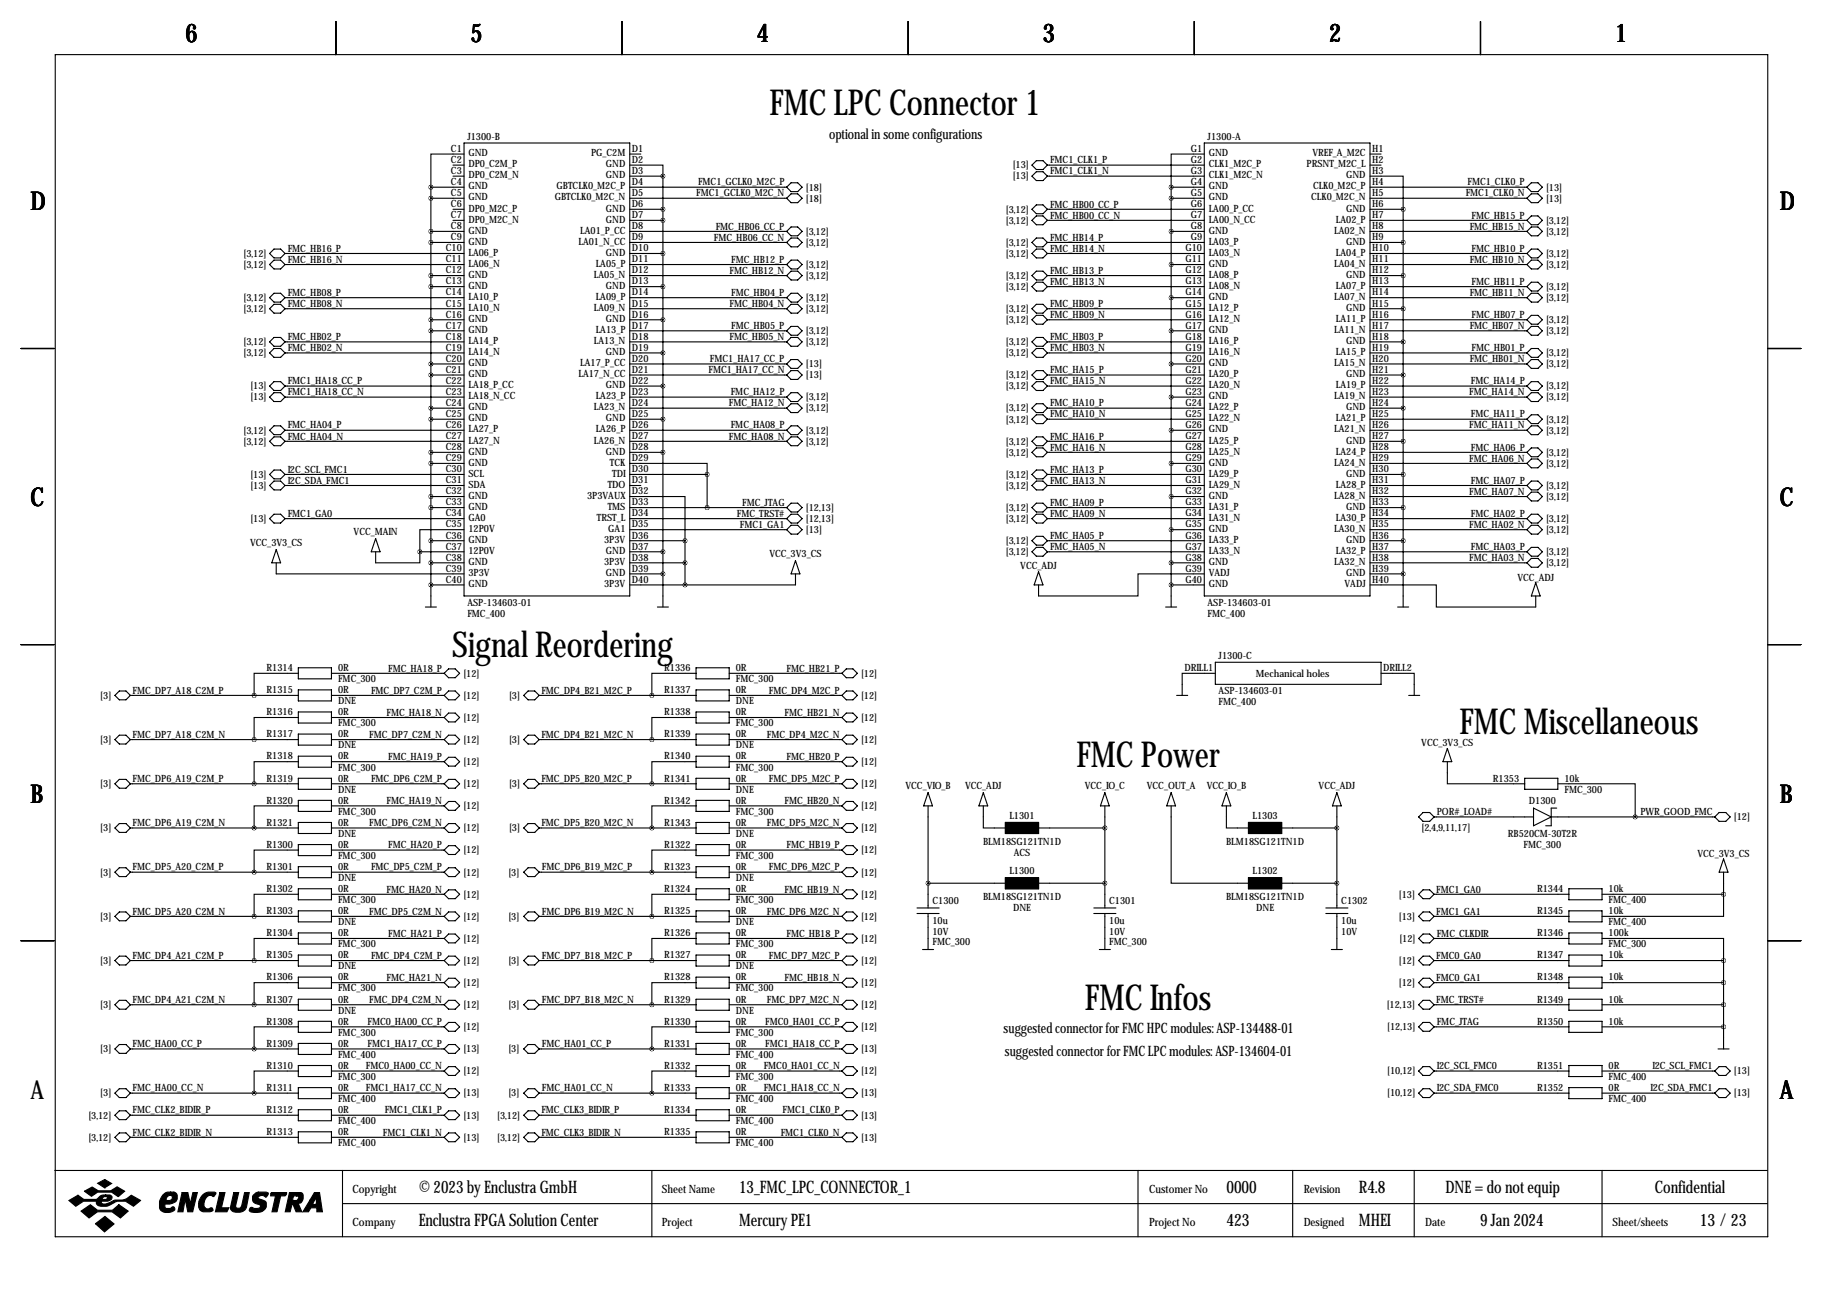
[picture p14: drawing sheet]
<svg xmlns="http://www.w3.org/2000/svg" width="419mm" height="297mm" viewBox="0 0 419 297" stroke-linecap="round" stroke-linejoin="round" font-family="sans-serif">
<defs><g id="words">
<g font-size="8.2">
<text x="176.9" y="26.5">FMC LPC Connector 1</text>
<text x="103.9" y="151">Signal Reordering</text>
<text x="335.5" y="168.8">FMC Miscellaneous</text>
<text x="247.4" y="176.4">FMC Power</text>
<text x="249.4" y="232.3">FMC Infos</text>
</g>
<g font-size="5.9">
<text x="42.7" y="9.8">6</text>
<text x="108.2" y="9.8">5</text>
<text x="174" y="9.8">4</text>
<text x="239.8" y="9.8">3</text>
<text x="305.6" y="9.8">2</text>
<text x="371.3" y="9.8">1</text>
<text x="7" y="48.4">D</text>
<text x="409.2" y="48.4">D</text>
<text x="7" y="116.4">C</text>
<text x="409.2" y="116.4">C</text>
<text x="7" y="184.5">B</text>
<text x="409.2" y="184.5">B</text>
<text x="7" y="252.6">A</text>
<text x="409.2" y="252.6">A</text>
</g>
<g font-size="4">
<text x="96.3" y="274.2">© 2023 by Enclustra GmbH</text>
<text x="169.9" y="274.2">13_FMC_LPC_CONNECTOR_1</text>
<text x="281.9" y="274.2">0000</text>
<text x="312.4" y="274.2">R4.8</text>
<text x="332.3" y="274.2">DNE = do not equip</text>
<text x="380.4" y="274.2">Confidential</text>
<text x="96.3" y="281.8">Enclustra FPGA Solution Center</text>
<text x="169.9" y="281.8">Mercury PE1</text>
<text x="281.9" y="281.8">423</text>
<text x="312.4" y="281.8">MHEI</text>
<text x="340.3" y="281.8">9 Jan 2024</text>
<text x="390.8" y="281.8">13 /23</text>
</g>
<g font-size="3.3">
<text x="190.6" y="31.9">optional in some configurations</text>
<text x="230.7" y="237.6">suggested connector for FMC HPC modules: ASP-134488-01</text>
<text x="231" y="242.7">suggested connector for FMC LPC modules: ASP-134604-01</text>
</g>
<g font-size="2.6">
<text x="81" y="274.2">Copyright</text>
<text x="152.1" y="274.2">Sheet Name</text>
<text x="264.2" y="274.2">Customer No</text>
<text x="299.7" y="274.2">Revision</text>
<text x="81" y="281.8">Company</text>
<text x="152.1" y="281.8">Project</text>
<text x="264.2" y="281.8">Project No</text>
<text x="299.7" y="281.8">Designed</text>
<text x="327.7" y="281.8">Date</text>
<text x="370.7" y="281.8">Sheet/sheets</text>
</g>
<g font-size="2.3">
<text x="103.7" y="34.9">C1</text>
<text x="107.4" y="32.1">J1300-B</text>
<text x="107.7" y="35.9">GND</text>
<text x="135.9" y="35.9">PG_C2M</text>
<text x="145.3" y="34.9">D1</text>
<text x="273.8" y="34.9">G1</text>
<text x="277.6" y="32.1">J1300-A</text>
<text x="277.9" y="35.9">GND</text>
<text x="301.7" y="35.9">VREF_A_M2C</text>
<text x="315.5" y="34.9">H1</text>
<text x="103.7" y="37.5">C2</text>
<text x="103.7" y="40">C3</text>
<text x="107.7" y="38.5">DP0_C2M_P</text>
<text x="107.7" y="41">DP0_C2M_N</text>
<text x="139.3" y="38.5">GND</text>
<text x="139.3" y="41">GND</text>
<text x="145.3" y="37.5">D2</text>
<text x="145.3" y="40">D3</text>
<text x="232.8" y="38.7">[13]</text>
<text x="232.8" y="41.3">[13]</text>
<text x="241.4" y="37.6">FMC1_CLK1_P</text>
<text x="241.4" y="40.1">FMC1_CLK1_N</text>
<text x="273.8" y="37.5">G2</text>
<text x="273.8" y="40">G3</text>
<text x="277.9" y="38.5">CLK1_M2C_P</text>
<text x="277.9" y="41">CLK1_M2C_N</text>
<text x="300.4" y="38.5">PRSNT_M2C_L</text>
<text x="309.5" y="41">GND</text>
<text x="315.5" y="37.5">H2</text>
<text x="315.5" y="40">H3</text>
<text x="103.7" y="42.5">C4</text>
<text x="103.7" y="45.1">C5</text>
<text x="103.7" y="47.6">C6</text>
<text x="107.7" y="43.6">GND</text>
<text x="107.7" y="46.1">GND</text>
<text x="127.6" y="46.1">GBTCLK0_M2C_N</text>
<text x="128" y="43.6">GBTCLK0_M2C_P</text>
<text x="145.3" y="42.5">D4</text>
<text x="145.3" y="45.1">D5</text>
<text x="145.3" y="47.6">D6</text>
<text x="160.1" y="45.2">FMC1_GCLK0_M2C_N</text>
<text x="160.5" y="42.6">FMC1_GCLK0_M2C_P</text>
<text x="185.3" y="43.8">[18]</text>
<text x="185.3" y="46.3">[18]</text>
<text x="241.4" y="47.7">FMC_HB00_CC_P</text>
<text x="273.8" y="42.5">G4</text>
<text x="273.8" y="45.1">G5</text>
<text x="273.8" y="47.6">G6</text>
<text x="277.9" y="43.6">GND</text>
<text x="277.9" y="46.1">GND</text>
<text x="301.4" y="46.1">CLK0_M2C_N</text>
<text x="301.9" y="43.6">CLK0_M2C_P</text>
<text x="315.5" y="42.5">H4</text>
<text x="315.5" y="45.1">H5</text>
<text x="315.5" y="47.6">H6</text>
<text x="337" y="45.2">FMC1_CLK0_N</text>
<text x="337.4" y="42.6">FMC1_CLK0_P</text>
<text x="355.4" y="43.8">[13]</text>
<text x="355.4" y="46.3">[13]</text>
<text x="103.7" y="50.2">C7</text>
<text x="103.7" y="52.7">C8</text>
<text x="107.7" y="48.6">DP0_M2C_P</text>
<text x="107.7" y="51.2">DP0_M2C_N</text>
<text x="107.7" y="53.7">GND</text>
<text x="133.4" y="53.7">LA01_P_CC</text>
<text x="139.3" y="48.6">GND</text>
<text x="139.3" y="51.2">GND</text>
<text x="145.3" y="50.2">D7</text>
<text x="145.3" y="52.7">D8</text>
<text x="164.5" y="52.8">FMC_HB06_CC_P</text>
<text x="185.3" y="54">[3,12]</text>
<text x="231.2" y="48.9">[3,12]</text>
<text x="231.2" y="51.4">[3,12]</text>
<text x="241.4" y="50.3">FMC_HB00_CC_N</text>
<text x="273.8" y="50.2">G7</text>
<text x="273.8" y="52.7">G8</text>
<text x="277.9" y="48.6">LA00_P_CC</text>
<text x="277.9" y="51.2">LA00_N_CC</text>
<text x="277.9" y="53.7">GND</text>
<text x="306.7" y="53.7">LA02_N</text>
<text x="307.1" y="51.2">LA02_P</text>
<text x="309.5" y="48.6">GND</text>
<text x="315.5" y="50.2">H7</text>
<text x="315.5" y="52.7">H8</text>
<text x="337.9" y="52.8">FMC_HB15_N</text>
<text x="338.3" y="50.3">FMC_HB15_P</text>
<text x="355.4" y="51.4">[3,12]</text>
<text x="355.4" y="54">[3,12]</text>
<text x="56" y="59">[3,12]</text>
<text x="66.1" y="57.9">FMC_HB16_P</text>
<text x="102.5" y="57.8">C10</text>
<text x="103.7" y="55.2">C9</text>
<text x="107.7" y="56.3">GND</text>
<text x="107.7" y="58.8">LA06_P</text>
<text x="133" y="56.3">LA01_N_CC</text>
<text x="139.3" y="58.8">GND</text>
<text x="145.3" y="55.2">D9</text>
<text x="145.3" y="57.8">D10</text>
<text x="164.1" y="55.3">FMC_HB06_CC_N</text>
<text x="185.3" y="56.5">[3,12]</text>
<text x="231.2" y="56.5">[3,12]</text>
<text x="231.2" y="59">[3,12]</text>
<text x="241.4" y="55.3">FMC_HB14_P</text>
<text x="241.4" y="57.9">FMC_HB14_N</text>
<text x="272.5" y="57.8">G10</text>
<text x="273.8" y="55.2">G9</text>
<text x="277.9" y="56.3">LA03_P</text>
<text x="277.9" y="58.8">LA03_N</text>
<text x="307.1" y="58.8">LA04_P</text>
<text x="309.5" y="56.3">GND</text>
<text x="315.5" y="55.2">H9</text>
<text x="315.5" y="57.8">H10</text>
<text x="338.3" y="57.9">FMC_HB10_P</text>
<text x="355.4" y="59">[3,12]</text>
<text x="56" y="61.6">[3,12]</text>
<text x="66.1" y="60.4">FMC_HB16_N</text>
<text x="102.5" y="60.3">C11</text>
<text x="102.5" y="62.9">C12</text>
<text x="102.5" y="65.4">C13</text>
<text x="107.7" y="61.3">LA06_N</text>
<text x="107.7" y="63.9">GND</text>
<text x="136.6" y="63.9">LA05_N</text>
<text x="137" y="61.3">LA05_P</text>
<text x="145.3" y="60.3">D11</text>
<text x="145.3" y="62.9">D12</text>
<text x="145.3" y="65.4">D13</text>
<text x="167.7" y="63">FMC_HB12_N</text>
<text x="168.1" y="60.4">FMC_HB12_P</text>
<text x="185.3" y="61.6">[3,12]</text>
<text x="185.3" y="64.1">[3,12]</text>
<text x="231.2" y="64.1">[3,12]</text>
<text x="241.4" y="63">FMC_HB13_P</text>
<text x="241.4" y="65.5">FMC_HB13_N</text>
<text x="272.5" y="60.3">G11</text>
<text x="272.5" y="62.9">G12</text>
<text x="272.5" y="65.4">G13</text>
<text x="277.9" y="61.3">GND</text>
<text x="277.9" y="63.9">LA08_P</text>
<text x="306.7" y="61.3">LA04_N</text>
<text x="309.5" y="63.9">GND</text>
<text x="315.5" y="60.3">H11</text>
<text x="315.5" y="62.9">H12</text>
<text x="315.5" y="65.4">H13</text>
<text x="337.9" y="60.4">FMC_HB10_N</text>
<text x="338.3" y="65.5">FMC_HB11_P</text>
<text x="355.4" y="61.6">[3,12]</text>
<text x="56" y="69.2">[3,12]</text>
<text x="56" y="71.7">[3,12]</text>
<text x="66.1" y="68">FMC_HB08_P</text>
<text x="66.1" y="70.6">FMC_HB08_N</text>
<text x="102.5" y="67.9">C14</text>
<text x="102.5" y="70.5">C15</text>
<text x="107.7" y="66.4">GND</text>
<text x="107.7" y="69">LA10_P</text>
<text x="107.7" y="71.5">LA10_N</text>
<text x="136.6" y="71.5">LA09_N</text>
<text x="137" y="69">LA09_P</text>
<text x="139.3" y="66.4">GND</text>
<text x="145.3" y="67.9">D14</text>
<text x="145.3" y="70.5">D15</text>
<text x="167.7" y="70.6">FMC_HB04_N</text>
<text x="168.1" y="68">FMC_HB04_P</text>
<text x="185.3" y="69.2">[3,12]</text>
<text x="185.3" y="71.7">[3,12]</text>
<text x="231.2" y="66.7">[3,12]</text>
<text x="231.2" y="71.7">[3,12]</text>
<text x="241.4" y="70.6">FMC_HB09_P</text>
<text x="272.5" y="67.9">G14</text>
<text x="272.5" y="70.5">G15</text>
<text x="277.9" y="66.4">LA08_N</text>
<text x="277.9" y="69">GND</text>
<text x="277.9" y="71.5">LA12_P</text>
<text x="306.7" y="69">LA07_N</text>
<text x="307.1" y="66.4">LA07_P</text>
<text x="309.5" y="71.5">GND</text>
<text x="315.5" y="67.9">H14</text>
<text x="315.5" y="70.5">H15</text>
<text x="337.9" y="68">FMC_HB11_N</text>
<text x="355.4" y="66.7">[3,12]</text>
<text x="355.4" y="69.2">[3,12]</text>
<text x="102.5" y="73">C16</text>
<text x="102.5" y="75.6">C17</text>
<text x="107.7" y="74">GND</text>
<text x="107.7" y="76.6">GND</text>
<text x="137" y="76.6">LA13_P</text>
<text x="139.3" y="74">GND</text>
<text x="145.3" y="73">D16</text>
<text x="145.3" y="75.6">D17</text>
<text x="168.1" y="75.7">FMC_HB05_P</text>
<text x="185.3" y="76.8">[3,12]</text>
<text x="231.2" y="74.3">[3,12]</text>
<text x="241.4" y="73.1">FMC_HB09_N</text>
<text x="272.5" y="73">G16</text>
<text x="272.5" y="75.6">G17</text>
<text x="277.9" y="74">LA12_N</text>
<text x="277.9" y="76.6">GND</text>
<text x="306.7" y="76.6">LA11_N</text>
<text x="307.1" y="74">LA11_P</text>
<text x="315.5" y="73">H16</text>
<text x="315.5" y="75.6">H17</text>
<text x="337.9" y="75.7">FMC_HB07_N</text>
<text x="338.3" y="73.1">FMC_HB07_P</text>
<text x="355.4" y="74.3">[3,12]</text>
<text x="355.4" y="76.8">[3,12]</text>
<text x="56" y="79.4">[3,12]</text>
<text x="56" y="81.9">[3,12]</text>
<text x="66.1" y="78.2">FMC_HB02_P</text>
<text x="66.1" y="80.7">FMC_HB02_N</text>
<text x="102.5" y="78.1">C18</text>
<text x="102.5" y="80.6">C19</text>
<text x="102.5" y="83.2">C20</text>
<text x="107.7" y="79.1">LA14_P</text>
<text x="107.7" y="81.7">LA14_N</text>
<text x="136.6" y="79.1">LA13_N</text>
<text x="139.3" y="81.7">GND</text>
<text x="145.3" y="78.1">D18</text>
<text x="145.3" y="80.6">D19</text>
<text x="145.3" y="83.2">D20</text>
<text x="163.2" y="83.3">FMC1_HA17_CC_P</text>
<text x="167.7" y="78.2">FMC_HB05_N</text>
<text x="185.3" y="79.4">[3,12]</text>
<text x="231.2" y="79.4">[3,12]</text>
<text x="231.2" y="81.9">[3,12]</text>
<text x="241.4" y="78.2">FMC_HB03_P</text>
<text x="241.4" y="80.7">FMC_HB03_N</text>
<text x="272.5" y="78.1">G18</text>
<text x="272.5" y="80.6">G19</text>
<text x="272.5" y="83.2">G20</text>
<text x="277.9" y="79.1">LA16_P</text>
<text x="277.9" y="81.7">LA16_N</text>
<text x="307.1" y="81.7">LA15_P</text>
<text x="309.5" y="79.1">GND</text>
<text x="315.5" y="78.1">H18</text>
<text x="315.5" y="80.6">H19</text>
<text x="315.5" y="83.2">H20</text>
<text x="337.9" y="83.3">FMC_HB01_N</text>
<text x="338.3" y="80.7">FMC_HB01_P</text>
<text x="355.4" y="81.9">[3,12]</text>
<text x="57.6" y="89.5">[13]</text>
<text x="66.1" y="88.4">FMC1_HA18_CC_P</text>
<text x="102.5" y="85.7">C21</text>
<text x="102.5" y="88.3">C22</text>
<text x="107.7" y="84.2">GND</text>
<text x="107.7" y="86.7">GND</text>
<text x="107.7" y="89.3">LA18_P_CC</text>
<text x="133" y="86.7">LA17_N_CC</text>
<text x="133.4" y="84.2">LA17_P_CC</text>
<text x="139.3" y="89.3">GND</text>
<text x="145.3" y="85.7">D21</text>
<text x="145.3" y="88.3">D22</text>
<text x="162.9" y="85.8">FMC1_HA17_CC_N</text>
<text x="185.3" y="84.4">[13]</text>
<text x="185.3" y="87">[13]</text>
<text x="231.2" y="87">[3,12]</text>
<text x="231.2" y="89.5">[3,12]</text>
<text x="241.4" y="85.8">FMC_HA15_P</text>
<text x="241.4" y="88.4">FMC_HA15_N</text>
<text x="272.5" y="85.7">G21</text>
<text x="272.5" y="88.3">G22</text>
<text x="277.9" y="84.2">GND</text>
<text x="277.9" y="86.7">LA20_P</text>
<text x="277.9" y="89.3">LA20_N</text>
<text x="306.7" y="84.2">LA15_N</text>
<text x="307.1" y="89.3">LA19_P</text>
<text x="309.5" y="86.7">GND</text>
<text x="315.5" y="85.7">H21</text>
<text x="315.5" y="88.3">H22</text>
<text x="338.2" y="88.4">FMC_HA14_P</text>
<text x="355.4" y="84.4">[3,12]</text>
<text x="355.4" y="89.5">[3,12]</text>
<text x="57.6" y="92.1">[13]</text>
<text x="66.1" y="90.9">FMC1_HA18_CC_N</text>
<text x="102.5" y="90.8">C23</text>
<text x="102.5" y="93.3">C24</text>
<text x="102.5" y="95.9">C25</text>
<text x="107.7" y="91.8">LA18_N_CC</text>
<text x="107.7" y="94.4">GND</text>
<text x="136.6" y="94.4">LA23_N</text>
<text x="137" y="91.8">LA23_P</text>
<text x="145.3" y="90.8">D23</text>
<text x="145.3" y="93.3">D24</text>
<text x="145.3" y="95.9">D25</text>
<text x="167.6" y="93.4">FMC_HA12_N</text>
<text x="168" y="90.9">FMC_HA12_P</text>
<text x="185.3" y="92.1">[3,12]</text>
<text x="185.3" y="94.6">[3,12]</text>
<text x="231.2" y="94.6">[3,12]</text>
<text x="241.4" y="93.4">FMC_HA10_P</text>
<text x="241.4" y="96">FMC_HA10_N</text>
<text x="272.5" y="90.8">G23</text>
<text x="272.5" y="93.3">G24</text>
<text x="272.5" y="95.9">G25</text>
<text x="277.9" y="91.8">GND</text>
<text x="277.9" y="94.4">LA22_P</text>
<text x="306.7" y="91.8">LA19_N</text>
<text x="309.5" y="94.4">GND</text>
<text x="315.5" y="90.8">H23</text>
<text x="315.5" y="93.3">H24</text>
<text x="315.5" y="95.9">H25</text>
<text x="337.8" y="90.9">FMC_HA14_N</text>
<text x="338.2" y="96">FMC_HA11_P</text>
<text x="355.4" y="92.1">[3,12]</text>
<text x="56" y="99.7">[3,12]</text>
<text x="66.1" y="98.5">FMC_HA04_P</text>
<text x="66.1" y="101.1">FMC_HA04_N</text>
<text x="102.5" y="98.4">C26</text>
<text x="102.5" y="101">C27</text>
<text x="107.7" y="96.9">GND</text>
<text x="107.7" y="99.4">LA27_P</text>
<text x="107.7" y="102">LA27_N</text>
<text x="136.6" y="102">LA26_N</text>
<text x="137" y="99.4">LA26_P</text>
<text x="139.3" y="96.9">GND</text>
<text x="145.3" y="98.4">D26</text>
<text x="145.3" y="101">D27</text>
<text x="167.6" y="101.1">FMC_HA08_N</text>
<text x="168" y="98.5">FMC_HA08_P</text>
<text x="185.3" y="99.7">[3,12]</text>
<text x="231.2" y="97.1">[3,12]</text>
<text x="241.4" y="101.1">FMC_HA16_P</text>
<text x="272.5" y="98.4">G26</text>
<text x="272.5" y="101">G27</text>
<text x="277.9" y="96.9">LA22_N</text>
<text x="277.9" y="99.4">GND</text>
<text x="277.9" y="102">LA25_P</text>
<text x="306.7" y="99.4">LA21_N</text>
<text x="307.1" y="96.9">LA21_P</text>
<text x="309.5" y="102">GND</text>
<text x="315.5" y="98.4">H26</text>
<text x="315.5" y="101">H27</text>
<text x="337.8" y="98.5">FMC_HA11_N</text>
<text x="355.4" y="97.1">[3,12]</text>
<text x="355.4" y="99.7">[3,12]</text>
<text x="56" y="102.2">[3,12]</text>
<text x="102.5" y="103.5">C28</text>
<text x="102.5" y="106">C29</text>
<text x="107.7" y="104.5">GND</text>
<text x="107.7" y="107.1">GND</text>
<text x="139.3" y="104.5">GND</text>
<text x="140.2" y="107.1">TCK</text>
<text x="145.3" y="103.5">D28</text>
<text x="145.3" y="106">D29</text>
<text x="185.3" y="102.2">[3,12]</text>
<text x="231.2" y="102.2">[3,12]</text>
<text x="231.2" y="104.8">[3,12]</text>
<text x="241.4" y="103.6">FMC_HA16_N</text>
<text x="272.5" y="103.5">G28</text>
<text x="272.5" y="106">G29</text>
<text x="277.9" y="104.5">LA25_N</text>
<text x="277.9" y="107.1">GND</text>
<text x="306.7" y="107.1">LA24_N</text>
<text x="307.1" y="104.5">LA24_P</text>
<text x="315.5" y="103.5">H28</text>
<text x="315.5" y="106">H29</text>
<text x="337.8" y="106.1">FMC_HA06_N</text>
<text x="338.2" y="103.6">FMC_HA06_P</text>
<text x="355.4" y="104.8">[3,12]</text>
<text x="355.4" y="107.3">[3,12]</text>
<text x="57.6" y="109.8">[13]</text>
<text x="57.6" y="112.4">[13]</text>
<text x="66.1" y="108.7">I2C_SCL_FMC1</text>
<text x="66.1" y="111.2">I2C_SDA_FMC1</text>
<text x="102.5" y="108.6">C30</text>
<text x="102.5" y="111.1">C31</text>
<text x="102.5" y="113.7">C32</text>
<text x="107.7" y="109.6">SCL</text>
<text x="107.7" y="112.1">SDA</text>
<text x="139.7" y="112.1">TDO</text>
<text x="140.8" y="109.6">TDI</text>
<text x="145.3" y="108.6">D30</text>
<text x="145.3" y="111.1">D31</text>
<text x="145.3" y="113.7">D32</text>
<text x="231.2" y="109.8">[3,12]</text>
<text x="231.2" y="112.4">[3,12]</text>
<text x="241.4" y="108.7">FMC_HA13_P</text>
<text x="241.4" y="111.2">FMC_HA13_N</text>
<text x="272.5" y="108.6">G30</text>
<text x="272.5" y="111.1">G31</text>
<text x="272.5" y="113.7">G32</text>
<text x="277.9" y="109.6">LA29_P</text>
<text x="277.9" y="112.1">LA29_N</text>
<text x="307.1" y="112.1">LA28_P</text>
<text x="309.5" y="109.6">GND</text>
<text x="315.5" y="108.6">H30</text>
<text x="315.5" y="111.1">H31</text>
<text x="315.5" y="113.7">H32</text>
<text x="337.8" y="113.8">FMC_HA07_N</text>
<text x="338.2" y="111.2">FMC_HA07_P</text>
<text x="355.4" y="112.4">[3,12]</text>
<text x="66.1" y="118.8">FMC1_GA0</text>
<text x="102.5" y="116.2">C33</text>
<text x="102.5" y="118.7">C34</text>
<text x="107.7" y="114.7">GND</text>
<text x="107.7" y="117.2">GND</text>
<text x="107.7" y="119.8">GA0</text>
<text x="135" y="114.7">3P3VAUX</text>
<text x="137.2" y="119.8">TRST_L</text>
<text x="139.7" y="117.2">TMS</text>
<text x="145.3" y="116.2">D33</text>
<text x="145.3" y="118.7">D34</text>
<text x="169.4" y="118.8">FMC_TRST#</text>
<text x="170.6" y="116.3">FMC_JTAG</text>
<text x="185.3" y="117.5">[12,13]</text>
<text x="231.2" y="117.5">[3,12]</text>
<text x="241.4" y="116.3">FMC_HA09_P</text>
<text x="241.4" y="118.8">FMC_HA09_N</text>
<text x="272.5" y="116.2">G33</text>
<text x="272.5" y="118.7">G34</text>
<text x="277.9" y="114.7">GND</text>
<text x="277.9" y="117.2">LA31_P</text>
<text x="277.9" y="119.8">LA31_N</text>
<text x="306.7" y="114.7">LA28_N</text>
<text x="307.1" y="119.8">LA30_P</text>
<text x="309.5" y="117.2">GND</text>
<text x="315.5" y="116.2">H33</text>
<text x="315.5" y="118.7">H34</text>
<text x="338.2" y="118.8">FMC_HA02_P</text>
<text x="355.4" y="114.9">[3,12]</text>
<text x="57.5" y="125.6">VCC_3V3_CS</text>
<text x="57.6" y="120">[13]</text>
<text x="81.3" y="123">VCC_MAIN</text>
<text x="102.5" y="121.3">C35</text>
<text x="102.5" y="123.8">C36</text>
<text x="107.7" y="122.3">12P0V</text>
<text x="107.7" y="124.8">GND</text>
<text x="138.9" y="124.8">3P3V</text>
<text x="139.9" y="122.3">GA1</text>
<text x="145.3" y="121.3">D35</text>
<text x="145.3" y="123.8">D36</text>
<text x="170.1" y="121.4">FMC1_GA1</text>
<text x="185.3" y="120">[12,13]</text>
<text x="185.3" y="122.5">[13]</text>
<text x="231.2" y="120">[3,12]</text>
<text x="231.2" y="125.1">[3,12]</text>
<text x="241.4" y="123.9">FMC_HA05_P</text>
<text x="272.5" y="121.3">G35</text>
<text x="272.5" y="123.8">G36</text>
<text x="277.9" y="122.3">GND</text>
<text x="277.9" y="124.8">LA33_P</text>
<text x="306.7" y="122.3">LA30_N</text>
<text x="309.5" y="124.8">GND</text>
<text x="315.5" y="121.3">H35</text>
<text x="315.5" y="123.8">H36</text>
<text x="337.8" y="121.4">FMC_HA02_N</text>
<text x="355.4" y="120">[3,12]</text>
<text x="355.4" y="122.5">[3,12]</text>
<text x="102.5" y="126.4">C37</text>
<text x="102.5" y="128.9">C38</text>
<text x="102.5" y="131.4">C39</text>
<text x="107.7" y="127.4">12P0V</text>
<text x="107.7" y="129.9">GND</text>
<text x="138.9" y="129.9">3P3V</text>
<text x="139.3" y="127.4">GND</text>
<text x="145.3" y="126.4">D37</text>
<text x="145.3" y="128.9">D38</text>
<text x="145.3" y="131.4">D39</text>
<text x="176.9" y="128.1">VCC_3V3_CS</text>
<text x="231.2" y="127.6">[3,12]</text>
<text x="234.6" y="130.9">VCC_ADJ</text>
<text x="241.4" y="126.5">FMC_HA05_N</text>
<text x="272.5" y="126.4">G37</text>
<text x="272.5" y="128.9">G38</text>
<text x="272.5" y="131.4">G39</text>
<text x="277.9" y="127.4">LA33_N</text>
<text x="277.9" y="129.9">GND</text>
<text x="306.7" y="129.9">LA32_N</text>
<text x="307.1" y="127.4">LA32_P</text>
<text x="315.5" y="126.4">H37</text>
<text x="315.5" y="128.9">H38</text>
<text x="315.5" y="131.4">H39</text>
<text x="337.8" y="129">FMC_HA03_N</text>
<text x="338.2" y="126.5">FMC_HA03_P</text>
<text x="355.4" y="127.6">[3,12]</text>
<text x="355.4" y="130.2">[3,12]</text>
<text x="102.5" y="134">C40</text>
<text x="107.7" y="132.5">3P3V</text>
<text x="107.7" y="135">GND</text>
<text x="138.9" y="135">3P3V</text>
<text x="139.3" y="132.5">GND</text>
<text x="145.3" y="134">D40</text>
<text x="272.5" y="134">G40</text>
<text x="277.9" y="132.5">VADJ</text>
<text x="277.9" y="135">GND</text>
<text x="309.1" y="135">VADJ</text>
<text x="309.5" y="132.5">GND</text>
<text x="315.5" y="134">H40</text>
<text x="348.9" y="133.5">VCC_ADJ</text>
<text x="107.4" y="139.3">ASP-134603-01</text>
<text x="107.4" y="141.9">FMC_400</text>
<text x="277.6" y="139.3">ASP-134603-01</text>
<text x="277.6" y="141.9">FMC_400</text>
<text x="61.3" y="154.3">R1314</text>
<text x="77.7" y="154.3">0R</text>
<text x="89.3" y="154.4">FMC_HA18_P</text>
<text x="106.5" y="155.6">[12]</text>
<text x="152.7" y="154.3">R1336</text>
<text x="169.2" y="154.3">0R</text>
<text x="180.8" y="154.4">FMC_HB21_P</text>
<text x="198" y="155.6">[12]</text>
<text x="272.3" y="154.3">DRILL1</text>
<text x="280.2" y="151.5">J1300-C</text>
<text x="288.7" y="155.6">Mechanical holes</text>
<text x="318" y="154.3">DRILL2</text>
<text x="23.1" y="160.6">[3]</text>
<text x="30.5" y="159.5">FMC_DP7_A18_C2M_P</text>
<text x="61.3" y="159.4">R1315</text>
<text x="77.7" y="159.4">0R</text>
<text x="77.7" y="161.9">DNE</text>
<text x="77.7" y="156.8">FMC_300</text>
<text x="85.3" y="159.5">FMC_DP7_C2M_P</text>
<text x="106.5" y="160.6">[12]</text>
<text x="117" y="160.6">[3]</text>
<text x="124.5" y="159.5">FMC_DP4_B21_M2C_P</text>
<text x="152.7" y="159.4">R1337</text>
<text x="169.2" y="159.4">0R</text>
<text x="169.2" y="161.9">DNE</text>
<text x="169.2" y="156.8">FMC_300</text>
<text x="176.7" y="159.5">FMC_DP4_M2C_P</text>
<text x="198" y="160.6">[12]</text>
<text x="280.2" y="159.6">ASP-134603-01</text>
<text x="61.3" y="164.5">R1316</text>
<text x="77.7" y="164.5">0R</text>
<text x="77.7" y="167">FMC_300</text>
<text x="88.8" y="164.6">FMC_HA18_N</text>
<text x="106.5" y="165.7">[12]</text>
<text x="152.7" y="164.5">R1338</text>
<text x="169.2" y="164.5">0R</text>
<text x="169.2" y="167">FMC_300</text>
<text x="180.4" y="164.6">FMC_HB21_N</text>
<text x="198" y="165.7">[12]</text>
<text x="280.2" y="162.2">FMC_400</text>
<text x="23.1" y="170.8">[3]</text>
<text x="30.5" y="169.6">FMC_DP7_A18_C2M_N</text>
<text x="61.3" y="169.5">R1317</text>
<text x="77.7" y="169.5">0R</text>
<text x="77.7" y="172.1">DNE</text>
<text x="84.9" y="169.6">FMC_DP7_C2M_N</text>
<text x="106.5" y="170.8">[12]</text>
<text x="117" y="170.8">[3]</text>
<text x="124.5" y="169.6">FMC_DP4_B21_M2C_N</text>
<text x="152.7" y="169.5">R1339</text>
<text x="169.2" y="169.5">0R</text>
<text x="169.2" y="172.1">DNE</text>
<text x="176.3" y="169.6">FMC_DP4_M2C_N</text>
<text x="198" y="170.8">[12]</text>
<text x="326.7" y="171.6">VCC_3V3_CS</text>
<text x="30.5" y="179.8">FMC_DP6_A19_C2M_P</text>
<text x="61.3" y="179.7">R1319</text>
<text x="61.3" y="174.6">R1318</text>
<text x="77.7" y="179.7">0R</text>
<text x="77.7" y="174.6">0R</text>
<text x="77.7" y="177.2">FMC_300</text>
<text x="85.3" y="179.8">FMC_DP6_C2M_P</text>
<text x="89.3" y="174.7">FMC_HA19_P</text>
<text x="106.5" y="175.9">[12]</text>
<text x="124.5" y="179.8">FMC_DP5_B20_M2C_P</text>
<text x="152.7" y="179.7">R1341</text>
<text x="152.7" y="174.6">R1340</text>
<text x="169.2" y="179.7">0R</text>
<text x="169.2" y="174.6">0R</text>
<text x="169.2" y="177.2">FMC_300</text>
<text x="176.7" y="179.8">FMC_DP5_M2C_P</text>
<text x="180.8" y="174.7">FMC_HB20_P</text>
<text x="198" y="175.9">[12]</text>
<text x="343.2" y="179.7">R1353</text>
<text x="359.7" y="179.7">10k</text>
<text x="23.1" y="181">[3]</text>
<text x="61.3" y="184.8">R1320</text>
<text x="77.7" y="182.2">DNE</text>
<text x="77.7" y="184.8">0R</text>
<text x="88.8" y="184.9">FMC_HA19_N</text>
<text x="106.5" y="181">[12]</text>
<text x="117" y="181">[3]</text>
<text x="152.7" y="184.8">R1342</text>
<text x="169.2" y="182.2">DNE</text>
<text x="169.2" y="184.8">0R</text>
<text x="180.4" y="184.9">FMC_HB20_N</text>
<text x="198" y="181">[12]</text>
<text x="208.2" y="181.5">VCC_VIO_B</text>
<text x="221.9" y="181.5">VCC_ADJ</text>
<text x="249.4" y="181.5">VCC_IO_C</text>
<text x="263.7" y="181.5">VCC_OUT_A</text>
<text x="277.4" y="181.5">VCC_IO_B</text>
<text x="303.1" y="181.5">VCC_ADJ</text>
<text x="351.5" y="184.8">D1300</text>
<text x="359.7" y="182.2">FMC_300</text>
<text x="23.1" y="191.1">[3]</text>
<text x="30.5" y="190">FMC_DP6_A19_C2M_N</text>
<text x="61.3" y="189.9">R1321</text>
<text x="77.7" y="189.9">0R</text>
<text x="77.7" y="187.3">FMC_300</text>
<text x="84.9" y="190">FMC_DP6_C2M_N</text>
<text x="106.5" y="186">[12]</text>
<text x="106.5" y="191.1">[12]</text>
<text x="117" y="191.1">[3]</text>
<text x="124.5" y="190">FMC_DP5_B20_M2C_N</text>
<text x="152.7" y="189.9">R1343</text>
<text x="169.2" y="189.9">0R</text>
<text x="169.2" y="187.3">FMC_300</text>
<text x="176.3" y="190">FMC_DP5_M2C_N</text>
<text x="198" y="186">[12]</text>
<text x="198" y="191.1">[12]</text>
<text x="232.1" y="188.3">L1301</text>
<text x="287.9" y="188.3">L1303</text>
<text x="326.8" y="191.1">[2,4,9,11,17]</text>
<text x="330.3" y="187.4">POR#_LOAD#</text>
<text x="377.1" y="187.4">PWR_GOOD_FMC</text>
<text x="398.6" y="188.6">[12]</text>
<text x="61.3" y="194.9">R1300</text>
<text x="77.7" y="194.9">0R</text>
<text x="77.7" y="197.5">FMC_300</text>
<text x="77.7" y="192.4">DNE</text>
<text x="89.3" y="195">FMC_HA20_P</text>
<text x="106.5" y="196.2">[12]</text>
<text x="152.7" y="194.9">R1322</text>
<text x="169.2" y="192.4">DNE</text>
<text x="169.2" y="194.9">0R</text>
<text x="169.2" y="197.5">FMC_300</text>
<text x="180.8" y="195">FMC_HB19_P</text>
<text x="198" y="196.2">[12]</text>
<text x="226" y="194.2">BLM18SG121TN1D</text>
<text x="233" y="196.7">ACS</text>
<text x="281.9" y="194.2">BLM18SG121TN1D</text>
<text x="346.6" y="192.4">RB520CM-30T2R</text>
<text x="350.2" y="194.9">FMC_300</text>
<text x="390.2" y="197">VCC_3V3_CS</text>
<text x="23.1" y="201.3">[3]</text>
<text x="30.5" y="200.1">FMC_DP5_A20_C2M_P</text>
<text x="61.3" y="200">R1301</text>
<text x="77.7" y="200">0R</text>
<text x="77.7" y="202.6">DNE</text>
<text x="85.3" y="200.1">FMC_DP5_C2M_P</text>
<text x="106.5" y="201.3">[12]</text>
<text x="116.9" y="201.3">[3]</text>
<text x="124.6" y="200.1">FMC_DP6_B19_M2C_P</text>
<text x="152.7" y="200">R1323</text>
<text x="169.2" y="200">0R</text>
<text x="169.2" y="202.6">DNE</text>
<text x="176.7" y="200.1">FMC_DP6_M2C_P</text>
<text x="198" y="201.3">[12]</text>
<text x="232.1" y="201">L1300</text>
<text x="287.9" y="201">L1302</text>
<text x="61.3" y="205.1">R1302</text>
<text x="77.7" y="205.1">0R</text>
<text x="77.7" y="207.6">FMC_300</text>
<text x="88.8" y="205.2">FMC_HA20_N</text>
<text x="106.5" y="206.4">[12]</text>
<text x="152.7" y="205.1">R1324</text>
<text x="169.2" y="205.1">0R</text>
<text x="169.2" y="207.6">FMC_300</text>
<text x="180.4" y="205.2">FMC_HB19_N</text>
<text x="198" y="206.4">[12]</text>
<text x="214.4" y="207.9">C1300</text>
<text x="226" y="206.9">BLM18SG121TN1D</text>
<text x="232.9" y="209.4">DNE</text>
<text x="255" y="207.9">C1301</text>
<text x="281.9" y="206.9">BLM18SG121TN1D</text>
<text x="288.8" y="209.4">DNE</text>
<text x="308.4" y="207.9">C1302</text>
<text x="321.6" y="206.4">[13]</text>
<text x="330.2" y="205.2">FMC1_GA0</text>
<text x="353.4" y="205.1">R1344</text>
<text x="369.8" y="205.1">10k</text>
<text x="369.8" y="207.6">FMC_400</text>
<text x="23.1" y="211.4">[3]</text>
<text x="30.5" y="210.3">FMC_DP5_A20_C2M_N</text>
<text x="61.3" y="210.2">R1303</text>
<text x="61.3" y="215.3">R1304</text>
<text x="77.7" y="210.2">0R</text>
<text x="77.7" y="212.7">DNE</text>
<text x="77.7" y="215.3">0R</text>
<text x="84.9" y="210.3">FMC_DP5_C2M_N</text>
<text x="89.3" y="215.4">FMC_HA21_P</text>
<text x="106.5" y="211.4">[12]</text>
<text x="116.9" y="211.4">[3]</text>
<text x="124.6" y="210.3">FMC_DP6_B19_M2C_N</text>
<text x="152.7" y="210.2">R1325</text>
<text x="152.7" y="215.3">R1326</text>
<text x="169.2" y="210.2">0R</text>
<text x="169.2" y="212.7">DNE</text>
<text x="169.2" y="215.3">0R</text>
<text x="176.3" y="210.3">FMC_DP6_M2C_N</text>
<text x="180.8" y="215.4">FMC_HB18_P</text>
<text x="198" y="211.4">[12]</text>
<text x="214.4" y="212.5">10u</text>
<text x="214.4" y="215">10V</text>
<text x="255" y="212.5">10u</text>
<text x="255" y="215">10V</text>
<text x="308.4" y="212.5">10u</text>
<text x="308.4" y="215">10V</text>
<text x="321.6" y="211.4">[13]</text>
<text x="330.2" y="210.3">FMC1_GA1</text>
<text x="330.3" y="215.4">FMC_CLKDIR</text>
<text x="353.4" y="210.2">R1345</text>
<text x="353.4" y="215.3">R1346</text>
<text x="369.8" y="210.2">10k</text>
<text x="369.8" y="212.7">FMC_400</text>
<text x="369.8" y="215.3">100k</text>
<text x="23.1" y="221.6">[3]</text>
<text x="30.5" y="220.4">FMC_DP4_A21_C2M_P</text>
<text x="61.3" y="220.3">R1305</text>
<text x="77.7" y="220.3">0R</text>
<text x="77.7" y="217.8">FMC_300</text>
<text x="85.3" y="220.4">FMC_DP4_C2M_P</text>
<text x="106.5" y="216.5">[12]</text>
<text x="106.5" y="221.6">[12]</text>
<text x="116.9" y="221.6">[3]</text>
<text x="124.6" y="220.4">FMC_DP7_B18_M2C_P</text>
<text x="152.7" y="220.3">R1327</text>
<text x="169.2" y="220.3">0R</text>
<text x="169.2" y="217.8">FMC_300</text>
<text x="176.7" y="220.4">FMC_DP7_M2C_P</text>
<text x="198" y="216.5">[12]</text>
<text x="198" y="221.6">[12]</text>
<text x="214.4" y="217.3">FMC_300</text>
<text x="255" y="217.3">FMC_300</text>
<text x="321.6" y="221.6">[12]</text>
<text x="321.7" y="216.5">[12]</text>
<text x="330.2" y="220.4">FMC0_GA0</text>
<text x="353.4" y="220.3">R1347</text>
<text x="369.8" y="220.3">10k</text>
<text x="369.8" y="217.8">FMC_300</text>
<text x="61.3" y="225.4">R1306</text>
<text x="77.7" y="222.9">DNE</text>
<text x="77.7" y="225.4">0R</text>
<text x="77.7" y="228">FMC_300</text>
<text x="88.8" y="225.5">FMC_HA21_N</text>
<text x="106.5" y="226.7">[12]</text>
<text x="152.7" y="225.4">R1328</text>
<text x="169.2" y="222.9">DNE</text>
<text x="169.2" y="225.4">0R</text>
<text x="169.2" y="228">FMC_300</text>
<text x="180.4" y="225.5">FMC_HB18_N</text>
<text x="198" y="226.7">[12]</text>
<text x="321.6" y="226.7">[12]</text>
<text x="330.2" y="225.5">FMC0_GA1</text>
<text x="353.4" y="225.4">R1348</text>
<text x="369.8" y="225.4">10k</text>
<text x="23.1" y="231.8">[3]</text>
<text x="30.5" y="230.6">FMC_DP4_A21_C2M_N</text>
<text x="61.3" y="230.5">R1307</text>
<text x="77.7" y="230.5">0R</text>
<text x="77.7" y="233">DNE</text>
<text x="84.9" y="230.6">FMC_DP4_C2M_N</text>
<text x="106.5" y="231.8">[12]</text>
<text x="116.9" y="231.8">[3]</text>
<text x="124.6" y="230.6">FMC_DP7_B18_M2C_N</text>
<text x="152.7" y="230.5">R1329</text>
<text x="169.2" y="230.5">0R</text>
<text x="169.2" y="233">DNE</text>
<text x="176.3" y="230.6">FMC_DP7_M2C_N</text>
<text x="198" y="231.8">[12]</text>
<text x="318.8" y="231.8">[12,13]</text>
<text x="330.2" y="230.6">FMC_TRST#</text>
<text x="353.4" y="230.5">R1349</text>
<text x="369.8" y="230.5">10k</text>
<text x="61.3" y="235.6">R1308</text>
<text x="77.7" y="235.6">0R</text>
<text x="77.7" y="238.1">FMC_300</text>
<text x="84.5" y="235.7">FMC0_HA00_CC_P</text>
<text x="106.5" y="236.8">[12]</text>
<text x="152.7" y="235.6">R1330</text>
<text x="169.2" y="235.6">0R</text>
<text x="169.2" y="238.1">FMC_300</text>
<text x="175.9" y="235.7">FMC0_HA01_CC_P</text>
<text x="198" y="236.8">[12]</text>
<text x="318.9" y="236.8">[12,13]</text>
<text x="330.3" y="235.7">FMC_JTAG</text>
<text x="353.4" y="235.6">R1350</text>
<text x="369.8" y="235.6">10k</text>
<text x="23.1" y="241.9">[3]</text>
<text x="30.5" y="240.8">FMC_HA00_CC_P</text>
<text x="61.3" y="240.7">R1309</text>
<text x="61.3" y="245.7">R1310</text>
<text x="77.7" y="240.7">0R</text>
<text x="77.7" y="243.2">FMC_400</text>
<text x="77.7" y="245.7">0R</text>
<text x="84.1" y="245.8">FMC0_HA00_CC_N</text>
<text x="84.5" y="240.8">FMC1_HA17_CC_P</text>
<text x="106.5" y="241.9">[13]</text>
<text x="116.9" y="241.9">[3]</text>
<text x="124.6" y="240.8">FMC_HA01_CC_P</text>
<text x="152.7" y="240.7">R1331</text>
<text x="152.7" y="245.7">R1332</text>
<text x="169.2" y="240.7">0R</text>
<text x="169.2" y="243.2">FMC_400</text>
<text x="169.2" y="245.7">0R</text>
<text x="175.6" y="245.8">FMC0_HA01_CC_N</text>
<text x="175.9" y="240.8">FMC1_HA18_CC_P</text>
<text x="198" y="241.9">[13]</text>
<text x="330.3" y="245.8">I2C_SCL_FMC0</text>
<text x="353.4" y="245.7">R1351</text>
<text x="369.8" y="245.7">0R</text>
<text x="379.9" y="245.8">I2C_SCL_FMC1</text>
<text x="30.5" y="250.9">FMC_HA00_CC_N</text>
<text x="61.3" y="250.8">R1311</text>
<text x="77.7" y="250.8">0R</text>
<text x="77.7" y="248.3">FMC_300</text>
<text x="84.1" y="250.9">FMC1_HA17_CC_N</text>
<text x="106.5" y="247">[12]</text>
<text x="124.6" y="250.9">FMC_HA01_CC_N</text>
<text x="152.7" y="250.8">R1333</text>
<text x="169.2" y="250.8">0R</text>
<text x="169.2" y="248.3">FMC_300</text>
<text x="175.6" y="250.9">FMC1_HA18_CC_N</text>
<text x="198" y="247">[12]</text>
<text x="318.9" y="247">[10,12]</text>
<text x="330.3" y="250.9">I2C_SDA_FMC0</text>
<text x="353.4" y="250.8">R1352</text>
<text x="369.8" y="248.3">FMC_400</text>
<text x="369.8" y="250.8">0R</text>
<text x="379.5" y="250.9">I2C_SDA_FMC1</text>
<text x="398.6" y="247">[13]</text>
<text x="20.3" y="257.2">[3,12]</text>
<text x="23.1" y="252.1">[3]</text>
<text x="30.5" y="256">FMC_CLK2_BIDIR_P</text>
<text x="61.3" y="255.9">R1312</text>
<text x="77.7" y="255.9">0R</text>
<text x="77.7" y="253.4">FMC_400</text>
<text x="88.4" y="256">FMC1_CLK1_P</text>
<text x="106.5" y="257.2">[13]</text>
<text x="106.5" y="252.1">[13]</text>
<text x="114.3" y="257.2">[3,12]</text>
<text x="116.9" y="252.1">[3]</text>
<text x="124.5" y="256">FMC_CLK3_BIDIR_P</text>
<text x="152.7" y="255.9">R1334</text>
<text x="169.2" y="255.9">0R</text>
<text x="169.2" y="253.4">FMC_400</text>
<text x="179.9" y="256">FMC1_CLK0_P</text>
<text x="198" y="257.2">[13]</text>
<text x="198" y="252.1">[13]</text>
<text x="318.9" y="252.1">[10,12]</text>
<text x="369.8" y="253.4">FMC_400</text>
<text x="398.6" y="252.1">[13]</text>
<text x="20.3" y="262.2">[3,12]</text>
<text x="30.5" y="261.1">FMC_CLK2_BIDIR_N</text>
<text x="61.3" y="261">R1313</text>
<text x="77.7" y="261">0R</text>
<text x="77.7" y="263.5">FMC_400</text>
<text x="77.7" y="258.4">FMC_400</text>
<text x="88" y="261.1">FMC1_CLK1_N</text>
<text x="106.5" y="262.2">[13]</text>
<text x="114.3" y="262.2">[3,12]</text>
<text x="124.5" y="261.1">FMC_CLK3_BIDIR_N</text>
<text x="152.7" y="261">R1335</text>
<text x="169.2" y="261">0R</text>
<text x="169.2" y="263.5">FMC_400</text>
<text x="169.2" y="258.4">FMC_400</text>
<text x="179.5" y="261.1">FMC1_CLK0_N</text>
<text x="198" y="262.2">[13]</text>
</g>
</g></defs>
<g fill="none" stroke="#000" stroke-width=".25">
<path d="M12.7 12.6h393.7v271.7h-393.7zM77.2 4.9v7.7M143 4.9v7.7M208.8 4.9v7.7M274.6 4.9v7.7M340.4 4.9v7.7M104.1 38h2.6M106.7 35.4h-7.6v7.6M106.7 32.9h38.1v104.1h-38.1zM144.8 38h7.6v2.5M144.8 35.4h2.5M237.2 38l1.1-1.1h1.5l1 1.1-1 1h-1.5z"/>
<path d="M240.8 38h36.1M276.9 35.4h-7.7v7.6M276.9 32.9h38.1v104.1h-38.1zM315 35.4h2.5M315 38h2.5M62 58.3l1-1h1.5l1 1-1 1h-1.5zM65.5 58.3h41.2M99.1 43h7.6M99.1 45.6h7.6M99.1 53.2h7.6M99.1 55.7h7.6M99.1 43v96.6"/>
<path d="M104.1 40.5h2.6M104.1 48.1h2.6M104.1 50.7h2.6M144.8 40.5h7.6M144.8 43h36M144.8 45.6h36M144.8 48.1h7.6M144.8 50.7h7.6M144.8 53.2h36M144.8 55.7h36M144.8 58.3h7.6M152.4 40.5v99.1"/>
<path d="M180.8 55.7l1.1-1h1.5l1 1-1 1.1h-1.5zM180.8 43l1.1-1h1.5l1 1-1 1.1h-1.5zM180.8 45.6l1.1-1h1.5l1 1-1 1h-1.5zM180.8 53.2l1.1-1h1.5l1 1-1 1h-1.5zM237.2 40.5l1.1-1h1.5l1 1-1 1h-1.5zM237.2 48.1l1.1-1h1.5l1 1-1 1h-1.5zM237.2 50.7l1.1-1.1h1.5l1 1.1-1 1h-1.5zM237.2 55.7l1.1-1h1.5l1 1-1 1.1h-1.5zM237.2 58.3l1.1-1h1.5l1 1-1 1h-1.5zM240.8 40.5h36.1M240.8 48.1h36.1M240.8 50.7h36.1"/>
<path d="M240.8 55.7h36.1M240.8 58.3h36.1M269.2 43h7.7M269.2 45.6h7.7M269.2 53.2h7.7M269.2 43v96.6M315 40.5h7.6v7.6M315 43h36M315 45.6h36M315 48.1h7.6M315 50.7h36M315 53.2h36"/>
<path d="M315 55.7h7.6M315 58.3h36M322.6 48.1v91.5M351 50.7l1-1.1h1.6l1 1.1-1 1h-1.6zM352 57.3h1.6l1 1-1 1h-1.6l-1-1zM352 42h1.6l1 1-1 1.1h-1.6l-1-1.1zM352 44.6h1.6l1 1-1 1h-1.6l-1-1zM352 52.2h1.6l1 1-1 1h-1.6l-1-1zM352 59.8h1.6l1 1-1 1h-1.6l-1-1zM62 71l1-1h1.5l1 1-1 1h-1.5zM62 78.6l1-1h1.5l1 1-1 1h-1.5zM62 60.8l1-1h1.5l1 1-1 1h-1.5z"/>
<path d="M63 67.4h1.5l1 1-1 1.1h-1.5l-1-1.1zM65.5 60.8h41.2M65.5 68.4h41.2M65.5 71h41.2M65.5 78.6h41.2M99.1 63.4h7.6M99.1 65.9h7.6M99.1 73.5h7.6M99.1 76.1h7.6M144.8 60.8h36M144.8 63.4h36M144.8 65.9h7.6"/>
<path d="M144.8 68.4h36M144.8 71h36M144.8 73.5h7.6M144.8 76.1h36M144.8 78.6h36M180.8 63.4l1.1-1.1h1.5l1 1.1-1 1h-1.5zM180.8 71l1.1-1h1.5l1 1-1 1h-1.5zM180.8 78.6l1.1-1h1.5l1 1-1 1h-1.5zM180.8 60.8l1.1-1h1.5l1 1-1 1h-1.5zM181.9 75h1.5l1 1.1-1 1h-1.5l-1.1-1zM181.9 67.4h1.5l1 1-1 1.1h-1.5l-1.1-1.1zM237.2 63.4l1.1-1.1h1.5l1 1.1-1 1h-1.5z"/>
<path d="M237.2 73.5l1.1-1h1.5l1 1-1 1h-1.5zM237.2 65.9l1.1-1h1.5l1 1-1 1h-1.5zM237.2 71l1.1-1h1.5l1 1-1 1h-1.5zM237.2 78.6l1.1-1h1.5l1 1-1 1h-1.5zM240.8 63.4h36.1M240.8 65.9h36.1M240.8 71h36.1M240.8 73.5h36.1M240.8 78.6h36.1M269.2 60.8h7.7M269.2 68.4h7.7M269.2 76.1h7.7"/>
<path d="M315 60.8h36M315 63.4h7.6M315 65.9h36M315 68.4h36M315 71h7.6M315 73.5h36M315 76.1h36M315 78.6h7.6M351 65.9l1-1h1.6l1 1-1 1h-1.6zM351 73.5l1-1h1.6l1 1-1 1h-1.6zM352 67.4h1.6l1 1-1 1.1h-1.6l-1-1.1zM352 75h1.6l1 1.1-1 1h-1.6l-1-1z"/>
<path d="M4.8 80.1h7.6M62 81.1l1-1h1.5l1 1-1 1.1h-1.5zM62 88.8l1-1.1h1.5l1 1.1-1 1h-1.5zM62 91.3l1-1h1.5l1 1-1 1h-1.5zM62 98.9l1-1h1.5l1 1-1 1h-1.5zM65.5 81.1h41.2M65.5 88.8h41.2M65.5 91.3h41.2M65.5 98.9h41.2M99.1 83.7h7.6M99.1 86.2h7.6M99.1 93.8h7.6"/>
<path d="M99.1 96.4h7.6M144.8 81.1h7.6M144.8 83.7h36M144.8 86.2h36M144.8 88.8h7.6M144.8 91.3h36M144.8 93.8h36M144.8 96.4h7.6M144.8 98.9h36M180.8 93.8l1.1-1h1.5l1 1-1 1.1h-1.5zM180.8 83.7l1.1-1h1.5l1 1-1 1h-1.5zM180.8 98.9l1.1-1h1.5l1 1-1 1h-1.5z"/>
<path d="M181.9 85.2h1.5l1 1-1 1h-1.5l-1.1-1zM181.9 90.3h1.5l1 1-1 1h-1.5l-1.1-1zM237.2 81.1l1.1-1h1.5l1 1-1 1.1h-1.5zM237.2 93.8l1.1-1h1.5l1 1-1 1.1h-1.5zM237.2 86.2l1.1-1h1.5l1 1-1 1h-1.5zM237.2 88.8l1.1-1.1h1.5l1 1.1-1 1h-1.5zM237.2 96.4l1.1-1h1.5l1 1-1 1h-1.5zM240.8 81.1h36.1M240.8 86.2h36.1M240.8 88.8h36.1M240.8 93.8h36.1M240.8 96.4h36.1"/>
<path d="M269.2 83.7h7.7M269.2 91.3h7.7M269.2 98.9h7.7M315 81.1h36M315 83.7h36M315 86.2h7.6M315 88.8h36M315 91.3h36M315 93.8h7.6M315 96.4h36M315 98.9h36M351 81.1l1-1h1.6l1 1-1 1.1h-1.6z"/>
<path d="M351 88.8l1-1.1h1.6l1 1.1-1 1h-1.6zM351 96.4l1-1h1.6l1 1-1 1h-1.6zM352 97.9h1.6l1 1-1 1h-1.6l-1-1zM352 82.7h1.6l1 1-1 1h-1.6l-1-1zM352 90.3h1.6l1 1-1 1h-1.6l-1-1zM406.4 80.1h7.6M62 101.5l1-1.1h1.5l1 1.1-1 1h-1.5zM62 109.1l1-1h1.5l1 1-1 1h-1.5zM62 111.6l1-1h1.5l1 1-1 1h-1.5zM62 119.2l1-1h1.5l1 1-1 1.1h-1.5zM65.5 101.5h41.2M65.5 109.1h41.2"/>
<path d="M65.5 111.6h41.2M65.5 119.2h41.2M99.1 104h7.6M99.1 106.5h7.6M99.1 114.2h7.6M99.1 116.7h7.6M144.8 114.2h12.7v10.1M144.8 106.5h17.8v2.6M144.8 101.5h36M144.8 104h7.6M144.8 109.1h17.8M144.8 111.6h2.5"/>
<path d="M144.8 116.7h36M144.8 119.2h36M162.6 109.1v7.6M180.8 119.2l1.1-1h1.5l1 1-1 1.1h-1.5zM181.9 115.7h1.5l1 1-1 1h-1.5l-1.1-1zM181.9 100.4h1.5l1 1.1-1 1h-1.5l-1.1-1zM237.2 104l1.1-1h1.5l1 1-1 1h-1.5zM237.2 101.5l1.1-1.1h1.5l1 1.1-1 1h-1.5zM237.2 109.1l1.1-1h1.5l1 1-1 1h-1.5zM237.2 111.6l1.1-1h1.5l1 1-1 1h-1.5zM237.2 116.7l1.1-1h1.5l1 1-1 1h-1.5zM237.2 119.2l1.1-1h1.5l1 1-1 1.1h-1.5z"/>
<path d="M240.8 101.5h36.1M240.8 104h36.1M240.8 109.1h36.1M240.8 111.6h36.1M240.8 116.7h36.1M240.8 119.2h36.1M269.2 106.5h7.7M269.2 114.2h7.7M315 101.5h7.6M315 104h36M315 106.5h36M315 109.1h7.6"/>
<path d="M315 111.6h36M315 114.2h36M315 116.7h7.6M315 119.2h36M351 111.6l1-1h1.6l1 1-1 1h-1.6zM351 119.2l1-1h1.6l1 1-1 1.1h-1.6zM352 103h1.6l1 1-1 1h-1.6l-1-1zM352 105.5h1.6l1 1-1 1.1h-1.6l-1-1.1zM352 113.1h1.6l1 1.1-1 1h-1.6l-1-1zM63.5 126.4l1 3h-2zM63.5 129.4v2.5h43.2M86.4 126.9v2.5h10.1v-2.5"/>
<path d="M86.4 123.8l1 3.1h-2.1zM96.5 126.9h10.2M97.8 139.6h2.5M99.1 124.3h7.6M99.1 129.4h7.6M99.1 134.5h7.6M106.7 121.8h-10.2v5.1M144.8 121.8h36M144.8 124.3h12.7M144.8 126.9h7.6M144.8 129.4h12.7M144.8 131.9h7.6"/>
<path d="M151.1 139.6h2.6M157.5 124.3v10.2M181.9 120.8h1.5l1 1-1 1h-1.5l-1.1-1zM182.9 128.9l1 3h-2zM182.9 131.9v2.6h-38.1M237.2 124.3l1.1-1h1.5l1 1-1 1h-1.5zM237.2 126.9l1.1-1.1h1.5l1 1.1-1 1h-1.5zM238.8 131.4l1 3.1h-2.1zM240.8 124.3h36.1M240.8 126.9h36.1M268 139.6h2.5M269.2 121.8h7.7"/>
<path d="M269.2 129.4h7.7M269.2 134.5h7.7M276.9 131.9h-15.3v5.1h-22.8v-2.5M315 134.5h15.2v5.1h22.9v-2.6M315 121.8h36M315 124.3h7.6M315 126.9h36M315 129.4h36M315 131.9h7.6M321.3 139.6h2.5M351 126.9l1-1.1h1.6l1 1.1-1 1h-1.6zM351 129.4l1-1h1.6l1 1-1 1h-1.6z"/>
<path d="M352 120.8h1.6l1 1-1 1h-1.6l-1-1zM353.1 134l1 3h-2.1zM4.8 148.2h7.6M26.4 159.9l1-1h1.6l1 1-1 1h-1.6zM30 159.9h38.6M68.6 154.8h-10.2v5.1M68.6 153.5h7.6v2.6h-7.6zM68.6 158.6h7.6v2.5h-7.6zM76.2 159.9h25.9M76.2 154.8h25.9M102.1 159.9l1-1h1.5l1.1 1-1.1 1h-1.5zM102.1 154.8l1-1h1.5l1.1 1-1.1 1h-1.5z"/>
<path d="M120.4 159.9l1-1h1.5l1.1 1-1.1 1h-1.5zM124 159.9h36M160 154.8h-10.1v5.1M160 158.6h7.6v2.5h-7.6zM160 153.5h7.6v2.6h-7.6zM167.6 159.9h25.9M167.6 154.8h25.9M193.5 159.9l1.1-1h1.5l1 1-1 1h-1.5zM193.5 154.8l1.1-1h1.5l1 1-1 1h-1.5zM270.5 159.9h2.5M279.4 154.8h-7.6v5.1M279.4 152.3h38.1v5h-38.1z"/>
<path d="M317.5 154.8h7.6v5.1M323.8 159.9h2.6M406.4 148.2h7.6M26.4 170l1-1h1.6l1 1-1 1.1h-1.6zM30 170h38.6M68.6 165h-10.2v5M68.6 175.1h-10.2v5.1M68.6 163.7h7.6v2.5h-7.6zM68.6 168.8h7.6v2.5h-7.6zM68.6 173.8h7.6v2.6h-7.6zM68.6 178.9h7.6v2.6h-7.6zM76.2 170h25.9"/>
<path d="M76.2 165h25.9M76.2 175.1h25.9M102.1 170l1-1h1.5l1.1 1-1.1 1.1h-1.5zM102.1 175.1l1-1h1.5l1.1 1-1.1 1h-1.5zM103.1 163.9h1.5l1.1 1.1-1.1 1h-1.5l-1-1zM120.4 170l1-1h1.5l1.1 1-1.1 1.1h-1.5zM124 170h36M160 175.1h-10.1v5.1M160 165h-10.1v5M160 168.8h7.6v2.5h-7.6zM160 163.7h7.6v2.5h-7.6zM160 173.8h7.6v2.6h-7.6z"/>
<path d="M160 178.9h7.6v2.6h-7.6zM167.6 170h25.9M167.6 165h25.9M167.6 175.1h25.9M193.5 170l1.1-1h1.5l1 1-1 1.1h-1.5zM193.5 165l1.1-1.1h1.5l1 1.1-1 1h-1.5zM194.6 174.1h1.5l1 1-1 1h-1.5l-1.1-1zM332.7 175.1v5.1h17.8M332.7 172.1l1.1 3h-2.1zM350.5 178.9h7.6v2.6h-7.6zM26.4 180.2l1-1h1.6l1 1-1 1h-1.6zM26.4 190.4l1-1.1h1.6l1 1.1-1 1h-1.6z"/>
<path d="M27.4 199.5h1.6l1 1-1 1h-1.6l-1-1zM30 180.2h38.6M30 190.4h38.6M68.6 185.3h-10.2v5.1M68.6 195.4h-10.2v5.1M68.6 184h7.6v2.5h-7.6zM68.6 189.1h7.6v2.5h-7.6zM68.6 194.2h7.6v2.5h-7.6zM68.6 199.2h7.6v2.6h-7.6zM76.2 195.4h25.9M76.2 180.2h25.9M76.2 190.4h25.9"/>
<path d="M76.2 185.3h25.9M102.1 180.2l1-1h1.5l1.1 1-1.1 1h-1.5zM102.1 190.4l1-1.1h1.5l1.1 1.1-1.1 1h-1.5zM102.1 185.3l1-1h1.5l1.1 1-1.1 1h-1.5zM103.1 194.4h1.5l1.1 1-1.1 1.1h-1.5l-1-1.1zM120.4 180.2l1-1h1.5l1.1 1-1.1 1h-1.5zM120.4 190.4l1-1.1h1.5l1.1 1.1-1.1 1h-1.5zM121.4 199.5h1.5l1.1 1-1.1 1h-1.5l-1-1zM124 180.2h36M124 190.4h36M160 195.4h-10.1v5.1M160 185.3h-10.1v5.1"/>
<path d="M160 199.2h7.6v2.6h-7.6zM160 194.2h7.6v2.5h-7.6zM160 184h7.6v2.5h-7.6zM160 189.1h7.6v2.5h-7.6zM167.6 195.4h25.9M167.6 180.2h25.9M167.6 190.4h25.9M167.6 185.3h25.9M193.5 180.2l1.1-1h1.5l1 1-1 1h-1.5zM193.5 190.4l1.1-1.1h1.5l1 1.1-1 1h-1.5zM193.5 195.4l1.1-1h1.5l1 1-1 1.1h-1.5zM194.6 184.3h1.5l1 1-1 1h-1.5l-1.1-1z"/>
<path d="M213.4 182.2l1 3.1h-2.1zM213.4 185.3v23.4M226.1 185.3v5.1h5M226.1 182.2l1 3.1h-2.1zM231.1 189.1h7.7v2.5h-7.7zM238.8 190.4h15.2M254 182.2l1 3.1h-2zM254 185.3v23.4M269.2 185.3v17.8h17.8M269.2 182.2l1.1 3.1h-2.1zM281.9 185.3v5.1h5.1M281.9 182.2l1.1 3.1h-2.1z"/>
<path d="M287 189.1h7.6v2.5h-7.6zM294.6 190.4h12.7M307.3 182.2l1.1 3.1h-2.1zM307.3 185.3v23.4M326.1 187.8l1.1-1h1.5l1 1-1 1h-1.5zM329.7 187.8h22.9M352.6 185.8l4 2-4 2.1zM356.6 187.8h37.6M357.9 185.8h-1.3v4.1h-1.3M358.1 180.2h17.8v7.6M394.2 187.8l1-1h1.5l1.1 1-1.1 1h-1.5zM396.2 197.5l1.1 3h-2.1z"/>
<path d="M4.8 216.3h7.6M26.4 210.7l1-1h1.6l1 1-1 1h-1.6zM30 200.5h38.6M30 210.7h38.6M68.6 205.6h-10.2v5.1M68.6 215.8h-10.2v5M68.6 204.3h7.6v2.6h-7.6zM68.6 209.4h7.6v2.5h-7.6zM68.6 214.5h7.6v2.5h-7.6zM68.6 219.6h7.6v2.5h-7.6zM76.2 200.5h25.9M76.2 210.7h25.9"/>
<path d="M76.2 205.6h25.9M76.2 215.8h25.9M102.1 200.5l1-1h1.5l1.1 1-1.1 1h-1.5zM102.1 210.7l1-1h1.5l1.1 1-1.1 1h-1.5zM102.1 205.6l1-1h1.5l1.1 1-1.1 1h-1.5zM103.1 214.7h1.5l1.1 1.1-1.1 1h-1.5l-1-1zM120.4 210.7l1-1h1.5l1.1 1-1.1 1h-1.5zM124 200.5h36M124 210.7h36M160 215.8h-10.1v5M160 205.6h-10.1v5.1M160 209.4h7.6v2.5h-7.6z"/>
<path d="M160 204.3h7.6v2.6h-7.6zM160 214.5h7.6v2.5h-7.6zM160 219.6h7.6v2.5h-7.6zM167.6 200.5h25.9M167.6 210.7h25.9M167.6 205.6h25.9M167.6 215.8h25.9M193.5 200.5l1.1-1h1.5l1 1-1 1h-1.5zM193.5 210.7l1.1-1h1.5l1 1-1 1h-1.5zM193.5 205.6l1.1-1h1.5l1 1-1 1h-1.5zM193.5 215.8l1.1-1.1h1.5l1 1.1-1 1h-1.5zM210.8 208.7h5.1"/>
<path d="M210.8 210h5.1M212.1 218.3h2.5M213.4 203.1h17.7M213.4 210v8.3M231.1 201.8h7.7v2.5h-7.7zM238.8 203.1h15.2M251.5 208.7h5M251.5 210h5M252.7 218.3h2.6M254 210v8.3M287 201.8h7.6v2.5h-7.6zM294.6 203.1h12.7"/>
<path d="M304.8 208.7h5.1M304.8 210h5.1M306.1 218.3h2.5M307.3 210v8.3M326.1 210.7l1.1-1h1.5l1 1-1 1h-1.5zM326.1 205.6l1.1-1h1.5l1 1-1 1h-1.5zM326.1 215.8l1.1-1.1h1.5l1 1.1-1 1h-1.5zM329.7 210.7h31M329.7 205.6h31M329.7 215.8h31M360.7 204.3h7.6v2.6h-7.6zM360.7 209.4h7.6v2.5h-7.6z"/>
<path d="M360.7 214.5h7.6v2.5h-7.6zM360.7 219.6h7.6v2.5h-7.6zM368.3 215.8h27.9v5M368.3 205.6h27.9M396.2 205.6v5.1h-27.9M396.2 200.5v5.1M406.4 216.3h7.6M26.4 220.8l1-1h1.6l1 1-1 1.1h-1.6zM26.4 231l1-1h1.6l1 1-1 1h-1.6zM30 220.8h38.6M30 231h38.6M68.6 236.1h-10.2v5.1"/>
<path d="M68.6 225.9h-10.2v5.1M68.6 224.6h7.6v2.6h-7.6zM68.6 229.7h7.6v2.6h-7.6zM68.6 234.8h7.6v2.5h-7.6zM68.6 239.9h7.6v2.5h-7.6zM76.2 220.8h25.9M76.2 231h25.9M76.2 225.9h25.9M76.2 236.1h25.9M102.1 220.8l1-1h1.5l1.1 1-1.1 1.1h-1.5zM102.1 231l1-1h1.5l1.1 1-1.1 1h-1.5zM102.1 225.9l1-1h1.5l1.1 1-1.1 1h-1.5z"/>
<path d="M102.1 236.1l1-1h1.5l1.1 1-1.1 1h-1.5zM120.4 220.8l1-1h1.5l1.1 1-1.1 1.1h-1.5zM120.4 231l1-1h1.5l1.1 1-1.1 1h-1.5zM124 220.8h36M124 231h36M160 236.1h-10.1v5.1M160 225.9h-10.1v5.1M160 224.6h7.6v2.6h-7.6zM160 229.7h7.6v2.6h-7.6zM160 234.8h7.6v2.5h-7.6zM160 239.9h7.6v2.5h-7.6zM167.6 220.8h25.9"/>
<path d="M167.6 231h25.9M167.6 225.9h25.9M167.6 236.1h25.9M193.5 220.8l1.1-1h1.5l1 1-1 1.1h-1.5zM193.5 231l1.1-1h1.5l1 1-1 1h-1.5zM193.5 225.9l1.1-1h1.5l1 1-1 1h-1.5zM193.5 236.1l1.1-1h1.5l1 1-1 1h-1.5zM326.1 220.8l1.1-1h1.5l1 1-1 1.1h-1.5zM326.1 231l1.1-1h1.5l1 1-1 1h-1.5zM326.1 225.9l1.1-1h1.5l1 1-1 1h-1.5zM326.1 236.1l1.1-1h1.5l1 1-1 1h-1.5zM329.7 220.8h31"/>
<path d="M329.7 231h31M329.7 225.9h31M329.7 236.1h31M360.7 224.6h7.6v2.6h-7.6zM360.7 229.7h7.6v2.6h-7.6zM360.7 234.8h7.6v2.5h-7.6zM368.3 220.8h27.9M368.3 231h27.9M368.3 225.9h27.9M368.3 236.1h27.9M396.2 220.8v20.4M26.4 251.3l1-1h1.6l1 1-1 1h-1.6z"/>
<path d="M26.4 241.2l1-1.1h1.6l1 1.1-1 1h-1.6zM27.4 255.4h1.6l1 1-1 1h-1.6l-1-1zM30 251.3h38.6M30 256.4h38.6M30 241.2h38.6M68.6 246.2h-10.2v5.1M68.6 245h7.6v2.5h-7.6zM68.6 250h7.6v2.6h-7.6zM68.6 255.1h7.6v2.6h-7.6zM76.2 246.2h25.9M76.2 251.3h25.9M76.2 256.4h25.9"/>
<path d="M76.2 241.2h25.9M102.1 251.3l1-1h1.5l1.1 1-1.1 1h-1.5zM102.1 246.2l1-1h1.5l1.1 1-1.1 1.1h-1.5zM102.1 241.2l1-1.1h1.5l1.1 1.1-1.1 1h-1.5zM103.1 255.4h1.5l1.1 1-1.1 1h-1.5l-1-1zM120.4 251.3l1-1h1.5l1.1 1-1.1 1h-1.5zM120.4 241.2l1-1.1h1.5l1.1 1.1-1.1 1h-1.5zM121.4 255.4h1.5l1.1 1-1.1 1h-1.5l-1-1zM124 251.3h36M124 256.4h36M124 241.2h36M160 246.2h-10.1v5.1"/>
<path d="M160 245h7.6v2.5h-7.6zM160 250h7.6v2.6h-7.6zM160 255.1h7.6v2.6h-7.6zM167.6 246.2h25.9M167.6 251.3h25.9M167.6 256.4h25.9M167.6 241.2h25.9M193.5 246.2l1.1-1h1.5l1 1-1 1.1h-1.5zM193.5 251.3l1.1-1h1.5l1 1-1 1h-1.5zM193.5 241.2l1.1-1.1h1.5l1 1.1-1 1h-1.5zM194.6 255.4h1.5l1 1-1 1h-1.5l-1.1-1zM326.1 246.2l1.1-1h1.5l1 1-1 1.1h-1.5z"/>
<path d="M326.1 251.3l1.1-1h1.5l1 1-1 1h-1.5zM329.7 246.2h31M329.7 251.3h31M360.7 245h7.6v2.5h-7.6zM360.7 250h7.6v2.6h-7.6zM368.3 246.2h25.9M368.3 251.3h25.9M394.2 246.2l1-1h1.5l1.1 1-1.1 1.1h-1.5zM394.2 251.3l1-1h1.5l1.1 1-1.1 1h-1.5zM395 241.2h2.5M12.6 269.1h393.7M26.4 261.5l1-1h1.6l1 1-1 1h-1.6z"/>
<path d="M30 261.5h38.6M68.6 260.2h7.6v2.5h-7.6zM76.2 261.5h25.9M78.7 269.1v15.2M78.7 276.7h327.6M102.1 261.5l1-1h1.5l1.1 1-1.1 1h-1.5zM120.4 261.5l1-1h1.5l1.1 1-1.1 1h-1.5zM124 261.5h36M149.9 269.1v15.2M160 260.2h7.6v2.5h-7.6zM167.6 261.5h25.9M193.5 261.5l1.1-1h1.5l1 1-1 1h-1.5z"/>
<path d="M261.6 269.1v15.2M297.2 269.1v15.2M325.1 269.1v15.2M368.3 269.1v15.2"/>
</g>
<g fill="#000" stroke="#000" stroke-width=".25">
<path d="M231.1 189.1h7.7v2.5h-7.7zM287 189.1h7.6v2.5h-7.6zM231.1 201.8h7.7v2.5h-7.7zM287 201.8h7.6v2.5h-7.6zM15.8 276l2.1-1.2 1.4 1h2.8l.3-.2a1.77 1.77 0 0 1 1.9-.9v.4l-.6 .2-.2 .5h.9l.3-.6-.4-.1v-.4h.9a.59 .59 0 0 1 .6 .7l-.2 .4-.8 .4h-1.4l-.1 .1 .1 .4a3.2 3.2 0 0 0 2.7-.7l.3-.1a4 4 0 0 0 3.8-1.1l2.1 1.2-1.6 1.3a4 4 0 0 0-5.5-.2 2.66 2.66 0 0 1-2.9-.2l-.1-.7h-3l-1.8 1.1zM19.4 273.9l1.8-1 1.4 .9h2.9l1.4-.9 1.8 1-1.5 1.2-1.5-1h-3.2l-1.5 .9zM22.5 272l1.6-.8 1.6 .9-1.6 1zM18.6 278.4l2.2-1.4 1.6 1.2h3.5l1.4-1.2 2.2 1.4-1.8 1.6-1.9-1.4h-3.4l-1.9 1.4zM37.4 274.7a1.75 1.75 0 0 1 1.8-.6v.7a.82 .82 0 0 0-.8 1.2h.6a.6 .6 0 0 0 .6-.5 .6 .6 0 0 0-.4-.7v-.7h.8l.5 .3a1.61 1.61 0 0 1 0 1.7 1.61 1.61 0 0 1-1.5 .7h-1v.9l.2 .1h.9l.7-.4 .4 .4a1.06 1.06 0 0 1-1.3 1 1.82 1.82 0 0 1-2.2-1.1 3.5 3.5 0 0 1 .7-3zM41.9 274.2h1.3l.5 2.6 .6-2.6h1.1l-1.1 4.4h-1.1l-.6-2.9-.5 2.9h-1.2zM46.7 274.6a2.78 2.78 0 0 1 2.9-.4l-.4 .9a1.32 1.32 0 0 0-2.1 .8l-.2 .8a.98 .98 0 0 0 1.1 1.2 .55 .55 0 0 1 .6-.2 .55 .55 0 0 1 .4 .6l-.7 .3-1.8-.1a1.79 1.79 0 0 1-.8-2.3zM50.5 274.2h1.2l-.8 3.5h1.7l-.4 .9h-2.7z"/>
<path d="M53.7 274.2h1.2l-.7 3.1a.73 .73 0 0 0 .7 .5 .73 .73 0 0 0 .7-.6l.6-3h1.1l-.7 3.4a2.28 2.28 0 0 1-3.6 .4v-.4zM58.3 274.7l.8-.6h2.1l.5 .2v.2l-.6 .7a.96 .96 0 0 0-1-.4 .96 .96 0 0 0-.8 .6l1.7 .8a1.71 1.71 0 0 1-.1 1.8 1.71 1.71 0 0 1-1.7 .8l-1.4-.2a.51 .51 0 0 1-.4-.7 .51 .51 0 0 1 .8-.2l1 .1a.52 .52 0 0 0 .6-.2 .52 .52 0 0 0-.2-.7 1.39 1.39 0 0 1-1.4-.6 1.39 1.39 0 0 1 .1-1.6zM62.2 274.4l.2-.2h3.5l-.1 .4-.3 .3h-1l-.8 3.7h-1.2l.8-3.7h-1.1zM66.5 274.2h1.7v.7h-.7l-.2 1.1h.9l.3-.3a.44 .44 0 0 0 .1-.5 .44 .44 0 0 0-.4-.3v-.7h1l.3 .2 .2 .3v.9a1.03 1.03 0 0 1-1.2 1l.9 2h-1.3l-.8-1.8h-.1l-.5 1.8h-1.1zM72.3 274.2h1.2l.6 4.4h-1.3v-.9h-1.3l-.6 .9h-1.3l1.7-2.7h1l-.4 .8 .2 .2h.4l.2-.2v-1.5l-.4 .7h-1zM21.9 281.3l2.2-1.6 2.1 1.7-2.2 1.8z"/>
</g>
<path d="M322.5 48.1a.05 .05 0 0 0 .1 0 .05 .05 0 0 0-.1 0zM322.5 55.7a.05 .05 0 0 0 .1 0 .05 .05 0 0 0-.1 0zM322.5 63.4a.05 .05 0 0 0 .1 0 .05 .05 0 0 0-.1 0zM322.5 71a.05 .05 0 0 0 .1 0 .05 .05 0 0 0-.1 0zM322.5 78.6a.05 .05 0 0 0 .1 0 .05 .05 0 0 0-.1 0zM322.5 86.2a.05 .05 0 0 0 .1 0 .05 .05 0 0 0-.1 0zM322.5 93.8a.05 .05 0 0 0 .1 0 .05 .05 0 0 0-.1 0zM322.5 101.5a.05 .05 0 0 0 .1 0 .05 .05 0 0 0-.1 0zM322.5 109.1a.05 .05 0 0 0 .1 0 .05 .05 0 0 0-.1 0zM322.5 116.7a.05 .05 0 0 0 .1 0 .05 .05 0 0 0-.1 0zM322.5 124.3a.05 .05 0 0 0 .1 0 .05 .05 0 0 0-.1 0zM322.5 131.9a.05 .05 0 0 0 .1 0 .05 .05 0 0 0-.1 0zM269.2 43a.05 .05 0 0 0 .1 0 .05 .05 0 0 0-.1 0zM269.2 45.6a.05 .05 0 0 0 .1 0 .05 .05 0 0 0-.1 0zM269.2 53.2a.05 .05 0 0 0 .1 0 .05 .05 0 0 0-.1 0zM269.2 60.8a.05 .05 0 0 0 .1 0 .05 .05 0 0 0-.1 0zM269.2 68.4a.05 .05 0 0 0 .1 0 .05 .05 0 0 0-.1 0zM269.2 76.1a.05 .05 0 0 0 .1 0 .05 .05 0 0 0-.1 0zM269.2 83.7a.05 .05 0 0 0 .1 0 .05 .05 0 0 0-.1 0zM269.2 91.3a.05 .05 0 0 0 .1 0 .05 .05 0 0 0-.1 0zM269.2 98.9a.05 .05 0 0 0 .1 0 .05 .05 0 0 0-.1 0zM269.2 106.5a.05 .05 0 0 0 .1 0 .05 .05 0 0 0-.1 0zM269.2 114.2a.05 .05 0 0 0 .1 0 .05 .05 0 0 0-.1 0zM269.2 121.8a.05 .05 0 0 0 .1 0 .05 .05 0 0 0-.1 0zM269.2 129.4a.05 .05 0 0 0 .1 0 .05 .05 0 0 0-.1 0zM269.2 134.5a.05 .05 0 0 0 .1 0 .05 .05 0 0 0-.1 0zM99 43a.05 .05 0 0 0 .1 0 .05 .05 0 0 0-.1 0zM99 45.6a.05 .05 0 0 0 .1 0 .05 .05 0 0 0-.1 0zM99 53.2a.05 .05 0 0 0 .1 0 .05 .05 0 0 0-.1 0zM99 55.7a.05 .05 0 0 0 .1 0 .05 .05 0 0 0-.1 0zM99 63.4a.05 .05 0 0 0 .1 0 .05 .05 0 0 0-.1 0zM99 65.9a.05 .05 0 0 0 .1 0 .05 .05 0 0 0-.1 0zM99 73.5a.05 .05 0 0 0 .1 0 .05 .05 0 0 0-.1 0zM99 76.1a.05 .05 0 0 0 .1 0 .05 .05 0 0 0-.1 0zM99 83.7a.05 .05 0 0 0 .1 0 .05 .05 0 0 0-.1 0zM99 86.2a.05 .05 0 0 0 .1 0 .05 .05 0 0 0-.1 0zM99 93.8a.05 .05 0 0 0 .1 0 .05 .05 0 0 0-.1 0zM99 96.4a.05 .05 0 0 0 .1 0 .05 .05 0 0 0-.1 0zM99 104a.05 .05 0 0 0 .1 0 .05 .05 0 0 0-.1 0zM99 106.5a.05 .05 0 0 0 .1 0 .05 .05 0 0 0-.1 0zM99 114.2a.05 .05 0 0 0 .1 0 .05 .05 0 0 0-.1 0zM99 116.7a.05 .05 0 0 0 .1 0 .05 .05 0 0 0-.1 0zM99 124.3a.05 .05 0 0 0 .1 0 .05 .05 0 0 0-.1 0zM99 129.4a.05 .05 0 0 0 .1 0 .05 .05 0 0 0-.1 0zM99 134.5a.05 .05 0 0 0 .1 0 .05 .05 0 0 0-.1 0zM58.4 200.5a.05 .05 0 0 0 .1 0 .05 .05 0 0 0-.1 0zM58.4 210.7a.05 .05 0 0 0 .1 0 .05 .05 0 0 0-.1 0zM58.4 159.9a.05 .05 0 0 0 .1 0 .05 .05 0 0 0-.1 0zM58.4 170a.05 .05 0 0 0 .1 0 .05 .05 0 0 0-.1 0zM149.8 180.2a.05 .05 0 0 0 .1 0 .05 .05 0 0 0-.1 0zM149.8 190.4a.05 .05 0 0 0 .1 0 .05 .05 0 0 0-.1 0zM58.4 180.2a.05 .05 0 0 0 .1 0 .05 .05 0 0 0-.1 0zM58.4 190.4a.05 .05 0 0 0 .1 0 .05 .05 0 0 0-.1 0zM58.4 220.8a.05 .05 0 0 0 .1 0 .05 .05 0 0 0-.1 0zM58.4 231a.05 .05 0 0 0 .1 0 .05 .05 0 0 0-.1 0zM149.8 159.9a.05 .05 0 0 0 .1 0 .05 .05 0 0 0-.1 0zM149.8 170a.05 .05 0 0 0 .1 0 .05 .05 0 0 0-.1 0zM149.8 200.5a.05 .05 0 0 0 .1 0 .05 .05 0 0 0-.1 0zM149.8 210.7a.05 .05 0 0 0 .1 0 .05 .05 0 0 0-.1 0zM149.8 220.8a.05 .05 0 0 0 .1 0 .05 .05 0 0 0-.1 0zM149.8 231a.05 .05 0 0 0 .1 0 .05 .05 0 0 0-.1 0zM157.4 129.4a.05 .05 0 0 0 .1 0 .05 .05 0 0 0-.1 0zM157.4 124.3a.05 .05 0 0 0 .1 0 .05 .05 0 0 0-.1 0zM162.5 109.1a.05 .05 0 0 0 .1 0 .05 .05 0 0 0-.1 0zM157.4 134.5a.05 .05 0 0 0 .1 0 .05 .05 0 0 0-.1 0zM96.5 126.9a.05 .05 0 0 0 .1 0 .05 .05 0 0 0-.1 0zM307.3 190.4a.05 .05 0 0 0 .1 0 .05 .05 0 0 0-.1 0zM307.3 203.1a.05 .05 0 0 0 .1 0 .05 .05 0 0 0-.1 0zM375.9 187.8a.05 .05 0 0 0 .1 0 .05 .05 0 0 0-.1 0zM213.3 203.1a.05 .05 0 0 0 .1 0 .05 .05 0 0 0-.1 0zM396.2 225.9a.05 .05 0 0 0 .1 0 .05 .05 0 0 0-.1 0zM396.2 231a.05 .05 0 0 0 .1 0 .05 .05 0 0 0-.1 0zM396.2 205.6a.05 .05 0 0 0 .1 0 .05 .05 0 0 0-.1 0zM396.2 220.8a.05 .05 0 0 0 .1 0 .05 .05 0 0 0-.1 0zM162.5 116.7a.05 .05 0 0 0 .1 0 .05 .05 0 0 0-.1 0zM396.2 236.1a.05 .05 0 0 0 .1 0 .05 .05 0 0 0-.1 0zM58.4 241.2a.05 .05 0 0 0 .1 0 .05 .05 0 0 0-.1 0zM58.4 251.3a.05 .05 0 0 0 .1 0 .05 .05 0 0 0-.1 0zM149.8 241.2a.05 .05 0 0 0 .1 0 .05 .05 0 0 0-.1 0zM149.8 251.3a.05 .05 0 0 0 .1 0 .05 .05 0 0 0-.1 0z" fill="#000" stroke="#000" stroke-width="1"/>
<use href="#words"/>
</svg>
